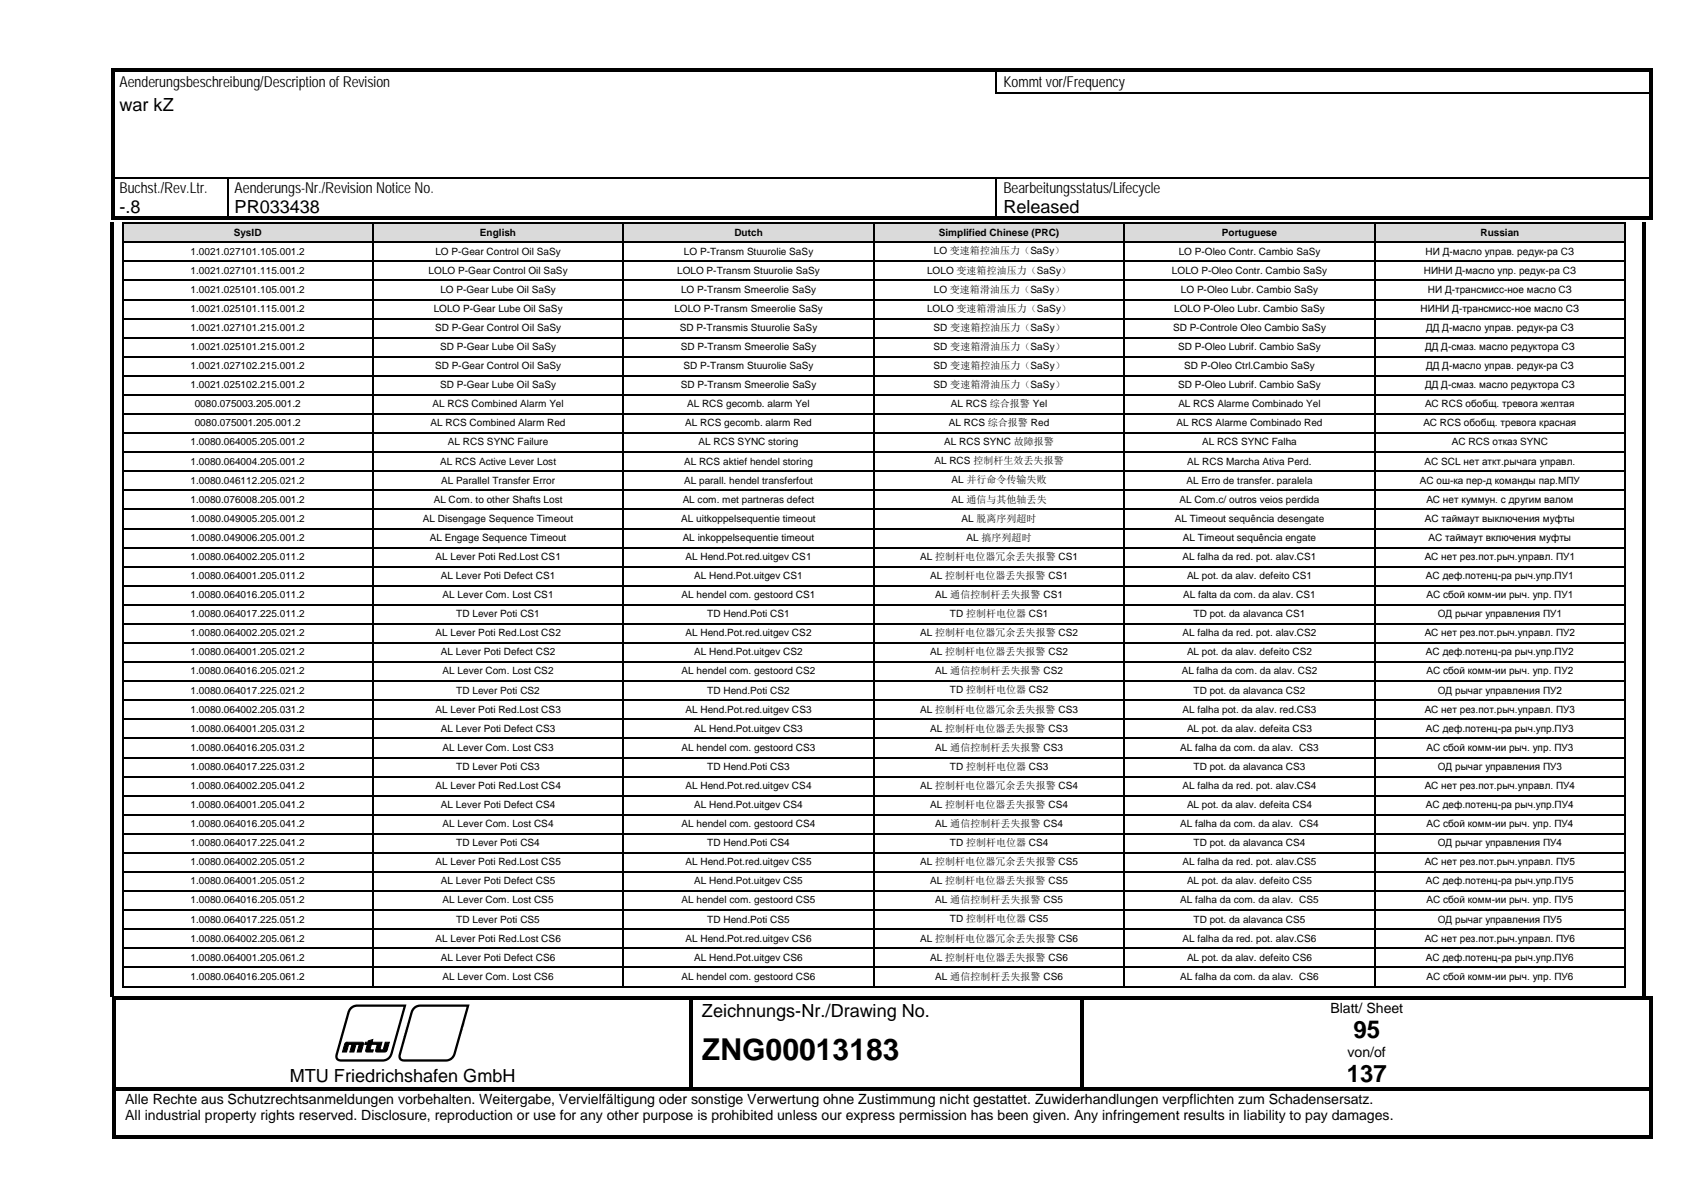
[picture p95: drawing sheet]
<svg xmlns="http://www.w3.org/2000/svg" width="297mm" height="210mm" viewBox="0 0 297 210" stroke-linecap="round" stroke-linejoin="round" font-family="sans-serif">
<defs><g id="words">
<text font-size="5.3" x="123.3" y="186.2">ZNG00013183</text>
<g font-size="4.2">
<text x="237.7" y="182.4">95</text>
<text x="236.5" y="190.1">137</text>
</g>
<g font-size="3.2">
<text x="21" y="19.5">war kZ</text>
<text x="21" y="37.4">-.8</text>
<text x="41.2" y="37.4">PR033438</text>
<text x="176.2" y="37.4">Released</text>
<text x="123.3" y="178.5">Zeichnungs-Nr./Drawing No.</text>
<text x="50.9" y="190">MTU Friedrichshafen GmbH</text>
</g>
<g font-size="2.6">
<text x="21" y="15.3">Aenderungsbeschreibung/Descriptionof Revision</text>
<text x="176.2" y="15.3">Kommt vor/Frequency</text>
<text x="21" y="33.9">Buchst./Rev.Ltr.</text>
<text x="41.2" y="33.9">Aenderungs-Nr./RevisionNotice No.</text>
<text x="176.2" y="33.9">Bearbeitungsstatus/Lifecycle</text>
</g>
<g font-size="2.5">
<text x="233.7" y="177.8">Blatt/ Sheet</text>
<text x="236.7" y="185.5">von/of</text>
<text x="22" y="193.8">Alle Rechte aus Schutzrechtsanmeldungen vorbehalten. Weitergabe, Vervielfältigung oder sonstige Verwertung ohne Zustimmung nicht gestattet. Zuwiderhandlungen verpflichten zum Schadensersatz.</text>
<text x="22" y="196.6">All industrial property rights reserved. Disclosure, reproduction or use for any other purpose is prohibited unless our express permission has been given. Any infringement results in liability to pay damages.</text>
</g>
<g font-size="1.8">
<text x="41.1" y="41.4">SysID</text>
<text x="84.3" y="41.4">English</text>
<text x="129" y="41.4">Dutch</text>
<text x="164.9" y="41.4">Simplified Chinese (PRC)</text>
<text x="214.6" y="41.4">Portuguese</text>
<text x="260" y="41.4">Russian</text>
<text x="33.5" y="44.7">1.0021.027101.105.001.2</text>
<text x="76.5" y="44.7">LO P-Gear Control Oil SaSy</text>
<text x="120.1" y="44.7">LO P-Transm Stuurolie SaSy</text>
<text x="164" y="44.7">LO 变速箱控油压力（SaSy）</text>
<text x="207" y="44.7">LO P-Oleo Contr. Cambio SaSy</text>
<text x="250.4" y="44.7">НИ Д-масло управ. редук-ра СЗ</text>
<text x="33.5" y="48">1.0021.027101.115.001.2</text>
<text x="33.5" y="51.4">1.0021.025101.105.001.2</text>
<text x="75.3" y="48">LOLO P-Gear Control Oil SaSy</text>
<text x="77.3" y="51.4">LO P-Gear Lube Oil SaSy</text>
<text x="118.9" y="48">LOLO P-Transm Stuurolie SaSy</text>
<text x="119.6" y="51.4">LO P-Transm Smeerolie SaSy</text>
<text x="162.8" y="48">LOLO 变速箱控油压力（SaSy）</text>
<text x="164" y="51.4">LO 变速箱滑油压力（SaSy）</text>
<text x="205.8" y="48">LOLO P-Oleo Contr. Cambio SaSy</text>
<text x="207.4" y="51.4">LO P-Oleo Lubr. Cambio SaSy</text>
<text x="250.1" y="48">НИНИ Д-масло упр. редук-ра СЗ</text>
<text x="250.8" y="51.4">НИ Д-трансмисс-ное масло СЗ</text>
<text x="33.5" y="54.8">1.0021.025101.115.001.2</text>
<text x="33.5" y="58.1">1.0021.027101.215.001.2</text>
<text x="76.2" y="54.8">LOLO P-Gear Lube Oil SaSy</text>
<text x="76.4" y="58.1">SD P-Gear Control Oil SaSy</text>
<text x="118.4" y="54.8">LOLO P-Transm Smeerolie SaSy</text>
<text x="119.4" y="58.1">SD P-Transmis Stuurolie SaSy</text>
<text x="162.8" y="54.7">LOLO 变速箱滑油压力（SaSy）</text>
<text x="164" y="58.1">SD 变速箱控油压力（SaSy）</text>
<text x="206" y="58.1">SD P-Controle Oleo Cambio SaSy</text>
<text x="206.2" y="54.8">LOLO P-Oleo Lubr. Cambio SaSy</text>
<text x="249.5" y="54.8">НИНИ Д-трансмисс-ное масло СЗ</text>
<text x="250.5" y="58.1">ДД Д-масло управ. редук-ра СЗ</text>
<text x="33.5" y="61.5">1.0021.025101.215.001.2</text>
<text x="33.5" y="64.8">1.0021.027102.215.001.2</text>
<text x="76.4" y="64.8">SD P-Gear Control Oil SaSy</text>
<text x="77.3" y="61.5">SD P-Gear Lube Oil SaSy</text>
<text x="119.6" y="61.5">SD P-Transm Smeerolie SaSy</text>
<text x="120.1" y="64.8">SD P-Transm Stuurolie SaSy</text>
<text x="164" y="61.4">SD 变速箱滑油压力（SaSy）</text>
<text x="164" y="64.8">SD 变速箱控油压力（SaSy）</text>
<text x="206.9" y="61.5">SD P-Oleo Lubrif. Cambio SaSy</text>
<text x="208" y="64.8">SD P-Oleo Ctrl.Cambio SaSy</text>
<text x="250.3" y="61.5">ДД Д-смаз. масло редуктора СЗ</text>
<text x="250.5" y="64.8">ДД Д-масло управ. редук-ра СЗ</text>
<text x="33.5" y="68.2">1.0021.025102.215.001.2</text>
<text x="34.2" y="71.5">0080.075003.205.001.2</text>
<text x="76" y="71.5">AL RCS Combined Alarm Yel</text>
<text x="77.3" y="68.2">SD P-Gear Lube Oil SaSy</text>
<text x="119.6" y="68.2">SD P-Transm Smeerolie SaSy</text>
<text x="120.7" y="71.5">AL RCS gecomb. alarm Yel</text>
<text x="164" y="68.1">SD 变速箱滑油压力（SaSy）</text>
<text x="167" y="71.5">AL RCS 综合报警 Yel</text>
<text x="206.9" y="68.2">SD P-Oleo Lubrif. Cambio SaSy</text>
<text x="207" y="71.5">AL RCS Alarme Combinado Yel</text>
<text x="250.3" y="71.5">АС RCS обобщ. тревога желтая</text>
<text x="250.3" y="68.2">ДД Д-смаз. масло редуктора СЗ</text>
<text x="34.2" y="74.9">0080.075001.205.001.2</text>
<text x="75.6" y="74.9">AL RCS Combined Alarm Red</text>
<text x="120.4" y="74.9">AL RCS gecomb. alarm Red</text>
<text x="166.7" y="74.8">AL RCS 综合报警 Red</text>
<text x="206.6" y="74.9">AL RCS Alarme Combinado Red</text>
<text x="250" y="74.9">АС RCS обобщ. тревога красная</text>
<text x="33.5" y="78.2">1.0080.064005.205.001.2</text>
<text x="33.5" y="81.6">1.0080.064004.205.001.2</text>
<text x="77.3" y="81.6">AL RCS Active Lever Lost</text>
<text x="78.7" y="78.2">AL RCS SYNC Failure</text>
<text x="120.2" y="81.6">AL RCS aktief hendel storing</text>
<text x="122.7" y="78.2">AL RCS SYNC storing</text>
<text x="164.1" y="81.6">AL RCS 控制杆生效丢失报警</text>
<text x="165.8" y="78.2">AL RCS SYNC 故障报警</text>
<text x="208.5" y="81.6">AL RCS Marcha Ativa Perd.</text>
<text x="211.1" y="78.2">AL RCS SYNC Falha</text>
<text x="250.2" y="81.6">АС SCL нет аткт.рычага управл.</text>
<text x="255" y="78.2">AС RCS отказ SYNC</text>
<text x="33.5" y="84.9">1.0080.046112.205.021.2</text>
<text x="33.5" y="88.3">1.0080.076008.205.001.2</text>
<text x="76.2" y="88.3">AL Com. to other Shafts Lost</text>
<text x="77.5" y="84.9">AL Parallel Transfer Error</text>
<text x="119.9" y="88.3">AL com. met partneras defect</text>
<text x="120.2" y="84.9">AL parall. hendel transferfout</text>
<text x="167.1" y="88.2">AL 通信与其他轴丢失</text>
<text x="167.1" y="84.9">AL 并行命令传输失败</text>
<text x="207.2" y="88.3">AL Com.c/ outros veios perdida</text>
<text x="208.4" y="84.9">AL Erro de transfer. paralela</text>
<text x="249.4" y="84.9">АС ош-ка пер-д команды пар.МПУ</text>
<text x="250.5" y="88.3">АС нет куммун. с другим валом</text>
<text x="33.5" y="91.6">1.0080.049005.205.001.2</text>
<text x="33.5" y="95">1.0080.049006.205.001.2</text>
<text x="74.3" y="91.6">AL Disengage Sequence Timeout</text>
<text x="75.5" y="95">AL Engage Sequence Timeout</text>
<text x="119.7" y="91.6">AL uitkoppelsequentie timeout</text>
<text x="119.9" y="95">AL inkoppelsequentie timeout</text>
<text x="168.9" y="91.6">AL 脱离序列超时</text>
<text x="169.8" y="95">AL 搞序列超时</text>
<text x="206.3" y="91.6">AL Timeout sequência desengate</text>
<text x="207.8" y="95">AL Timeout sequência engate</text>
<text x="250.3" y="91.6">АС таймаут выключения муфты</text>
<text x="250.9" y="95">АС таймаут включения муфты</text>
<text x="33.5" y="98.3">1.0080.064002.205.011.2</text>
<text x="33.5" y="101.7">1.0080.064001.205.011.2</text>
<text x="76.5" y="98.3">AL Lever Poti Red.Lost CS1</text>
<text x="77.4" y="101.7">AL Lever Poti Defect CS1</text>
<text x="120.4" y="98.3">AL Hend.Pot.red.uitgev CS1</text>
<text x="121.9" y="101.7">AL Hend.Pot.uitgev CS1</text>
<text x="161.6" y="98.3">AL 控制杆电位器冗余丢失报警 CS1</text>
<text x="163.4" y="101.7">AL 控制杆电位器丢失报警 CS1</text>
<text x="207.7" y="98.3">AL falha da red. pot. alav.CS1</text>
<text x="208.5" y="101.7">AL pot. da alav. defeito CS1</text>
<text x="250.2" y="98.3">АС нет рез.пот.рыч.управл. ПУ1</text>
<text x="250.5" y="101.7">АС деф.потенц-ра рыч.упр.ПУ1</text>
<text x="33.5" y="105">1.0080.064016.205.011.2</text>
<text x="77.7" y="105">AL Lever Com. Lost CS1</text>
<text x="119.7" y="105">AL hendel com. gestoord CS1</text>
<text x="164.3" y="105">AL 通信控制杆丢失报警 CS1</text>
<text x="207.8" y="105">AL falta da com. da alav. CS1</text>
<text x="250.5" y="105">АС сбой комм-ии рыч. упр. ПУ1</text>
<text x="33.5" y="108.4">1.0080.064017.225.011.2</text>
<text x="33.5" y="111.7">1.0080.064002.205.021.2</text>
<text x="76.5" y="111.7">AL Lever Poti Red.Lost CS2</text>
<text x="80.1" y="108.4">TD Lever Poti CS1</text>
<text x="120.4" y="111.7">AL Hend.Pot.red.uitgev CS2</text>
<text x="124.2" y="108.4">TD Hend.Poti CS1</text>
<text x="161.6" y="111.7">AL 控制杆电位器冗余丢失报警 CS2</text>
<text x="166.8" y="108.4">TD 控制杆电位器 CS1</text>
<text x="207.7" y="111.7">AL falha da red. pot. alav.CS2</text>
<text x="209.6" y="108.4">TD pot. da alavanca CS1</text>
<text x="250.2" y="111.7">АС нет рез.пот.рыч.управл. ПУ2</text>
<text x="252.5" y="108.4">ОД рычаг управления ПУ1</text>
<text x="33.5" y="115.1">1.0080.064001.205.021.2</text>
<text x="33.5" y="118.4">1.0080.064016.205.021.2</text>
<text x="77.4" y="115.1">AL Lever Poti Defect CS2</text>
<text x="77.7" y="118.4">AL Lever Com. Lost CS2</text>
<text x="119.7" y="118.4">AL hendel com. gestoord CS2</text>
<text x="121.9" y="115.1">AL Hend.Pot.uitgev CS2</text>
<text x="163.4" y="115.1">AL 控制杆电位器丢失报警 CS2</text>
<text x="164.3" y="118.4">AL 通信控制杆丢失报警 CS2</text>
<text x="207.6" y="118.4">AL falha da com. da alav. CS2</text>
<text x="208.5" y="115.1">AL pot. da alav. defeito CS2</text>
<text x="250.5" y="115.1">АС деф.потенц-ра рыч.упр.ПУ2</text>
<text x="250.5" y="118.4">АС сбой комм-ии рыч. упр. ПУ2</text>
<text x="33.5" y="121.8">1.0080.064017.225.021.2</text>
<text x="33.5" y="125.1">1.0080.064002.205.031.2</text>
<text x="76.5" y="125.1">AL Lever Poti Red.Lost CS3</text>
<text x="80.1" y="121.8">TD Lever Poti CS2</text>
<text x="120.4" y="125.1">AL Hend.Pot.red.uitgev CS3</text>
<text x="124.2" y="121.8">TD Hend.Poti CS2</text>
<text x="161.6" y="125.1">AL 控制杆电位器冗余丢失报警 CS3</text>
<text x="166.8" y="121.8">TD 控制杆电位器 CS2</text>
<text x="207.7" y="125.1">AL falha pot. da alav. red.CS3</text>
<text x="209.6" y="121.8">TD pot. da alavanca CS2</text>
<text x="250.2" y="125.1">АС нет рез.пот.рыч.управл. ПУ3</text>
<text x="252.5" y="121.8">ОД рычаг управления ПУ2</text>
<text x="33.5" y="128.5">1.0080.064001.205.031.2</text>
<text x="33.5" y="131.8">1.0080.064016.205.031.2</text>
<text x="77.4" y="128.5">AL Lever Poti Defect CS3</text>
<text x="77.7" y="131.8">AL Lever Com. Lost CS3</text>
<text x="119.7" y="131.8">AL hendel com. gestoord CS3</text>
<text x="121.9" y="128.5">AL Hend.Pot.uitgev CS3</text>
<text x="163.4" y="128.5">AL 控制杆电位器丢失报警 CS3</text>
<text x="164.3" y="131.8">AL 通信控制杆丢失报警 CS3</text>
<text x="207.3" y="131.8">AL falha da com. da alav. CS3</text>
<text x="208.5" y="128.5">AL pot. da alav. defeita CS3</text>
<text x="250.5" y="128.5">АС деф.потенц-ра рыч.упр.ПУ3</text>
<text x="250.6" y="131.8">АС сбой комм-ии рыч. упр. ПУ3</text>
<text x="33.5" y="135.2">1.0080.064017.225.031.2</text>
<text x="80.1" y="135.2">TD Lever Poti CS3</text>
<text x="124.2" y="135.2">TD Hend.Poti CS3</text>
<text x="166.8" y="135.2">TD 控制杆电位器 CS3</text>
<text x="209.6" y="135.2">TD pot. da alavanca CS3</text>
<text x="252.5" y="135.2">ОД рычаг управления ПУ3</text>
<text x="33.5" y="138.5">1.0080.064002.205.041.2</text>
<text x="33.5" y="141.9">1.0080.064001.205.041.2</text>
<text x="76.5" y="138.5">AL Lever Poti Red.Lost CS4</text>
<text x="77.4" y="141.9">AL Lever Poti Defect CS4</text>
<text x="120.4" y="138.5">AL Hend.Pot.red.uitgev CS4</text>
<text x="121.9" y="141.9">AL Hend.Pot.uitgev CS4</text>
<text x="161.6" y="138.5">AL 控制杆电位器冗余丢失报警 CS4</text>
<text x="163.4" y="141.9">AL 控制杆电位器丢失报警 CS4</text>
<text x="207.7" y="138.5">AL falha da red. pot. alav.CS4</text>
<text x="208.5" y="141.9">AL pot. da alav. defeita CS4</text>
<text x="250.2" y="138.5">АС нет рез.пот.рыч.управл. ПУ4</text>
<text x="250.5" y="141.9">АС деф.потенц-ра рыч.упр.ПУ4</text>
<text x="33.5" y="145.2">1.0080.064016.205.041.2</text>
<text x="33.5" y="148.6">1.0080.064017.225.041.2</text>
<text x="77.7" y="145.2">AL Lever Com. Lost CS4</text>
<text x="80.1" y="148.6">TD Lever Poti CS4</text>
<text x="119.7" y="145.2">AL hendel com. gestoord CS4</text>
<text x="124.2" y="148.6">TD Hend.Poti CS4</text>
<text x="164.3" y="145.2">AL 通信控制杆丢失报警 CS4</text>
<text x="166.8" y="148.6">TD 控制杆电位器 CS4</text>
<text x="207.3" y="145.2">AL falha da com. da alav. CS4</text>
<text x="209.6" y="148.6">TD pot. da alavanca CS4</text>
<text x="250.6" y="145.2">АС сбой комм-ии рыч. упр. ПУ4</text>
<text x="252.5" y="148.6">ОД рычаг управления ПУ4</text>
<text x="33.5" y="152">1.0080.064002.205.051.2</text>
<text x="33.5" y="155.3">1.0080.064001.205.051.2</text>
<text x="76.5" y="152">AL Lever Poti Red.Lost CS5</text>
<text x="77.4" y="155.3">AL Lever Poti Defect CS5</text>
<text x="120.4" y="152">AL Hend.Pot.red.uitgev CS5</text>
<text x="121.9" y="155.3">AL Hend.Pot.uitgev CS5</text>
<text x="161.6" y="151.9">AL 控制杆电位器冗余丢失报警 CS5</text>
<text x="163.4" y="155.3">AL 控制杆电位器丢失报警 CS5</text>
<text x="207.7" y="152">AL falha da red. pot. alav.CS5</text>
<text x="208.5" y="155.3">AL pot. da alav. defeito CS5</text>
<text x="250.2" y="152">АС нет рез.пот.рыч.управл. ПУ5</text>
<text x="250.5" y="155.3">АС деф.потенц-ра рыч.упр.ПУ5</text>
<text x="33.5" y="158.6">1.0080.064016.205.051.2</text>
<text x="77.7" y="158.6">AL Lever Com. Lost CS5</text>
<text x="119.7" y="158.6">AL hendel com. gestoord CS5</text>
<text x="164.3" y="158.6">AL 通信控制杆丢失报警 CS5</text>
<text x="166.8" y="162">TD 控制杆电位器 CS5</text>
<text x="207.3" y="158.6">AL falha da com. da alav. CS5</text>
<text x="250.6" y="158.6">АС сбой комм-ии рыч. упр. ПУ5</text>
<text x="33.5" y="162">1.0080.064017.225.051.2</text>
<text x="33.5" y="165.4">1.0080.064002.205.061.2</text>
<text x="76.5" y="165.4">AL Lever Poti Red.Lost CS6</text>
<text x="80.1" y="162">TD Lever Poti CS5</text>
<text x="120.4" y="165.4">AL Hend.Pot.red.uitgev CS6</text>
<text x="124.2" y="162">TD Hend.Poti CS5</text>
<text x="161.6" y="165.3">AL 控制杆电位器冗余丢失报警 CS6</text>
<text x="207.7" y="165.4">AL falha da red. pot. alav.CS6</text>
<text x="209.6" y="162">TD pot. da alavanca CS5</text>
<text x="250.2" y="165.4">АС нет рез.пот.рыч.управл. ПУ6</text>
<text x="252.5" y="162">ОД рычаг управления ПУ5</text>
<text x="33.5" y="168.7">1.0080.064001.205.061.2</text>
<text x="33.5" y="172.1">1.0080.064016.205.061.2</text>
<text x="77.4" y="168.7">AL Lever Poti Defect CS6</text>
<text x="77.7" y="172.1">AL Lever Com. Lost CS6</text>
<text x="119.7" y="172.1">AL hendel com. gestoord CS6</text>
<text x="121.9" y="168.7">AL Hend.Pot.uitgev CS6</text>
<text x="163.4" y="168.7">AL 控制杆电位器丢失报警 CS6</text>
<text x="164.3" y="172">AL 通信控制杆丢失报警 CS6</text>
<text x="207.3" y="172.1">AL falha da com. da alav. CS6</text>
<text x="208.5" y="168.7">AL pot. da alav. defeito CS6</text>
<text x="250.5" y="168.7">АС деф.потенц-ра рыч.упр.ПУ6</text>
<text x="250.6" y="172.1">АС сбой комм-ии рыч. упр. ПУ6</text>
</g>
</g></defs>
<g fill="#000">
<path d="M19.5 12h.6v.5h-.6z" fill-rule="evenodd"/>
<path d="M19.5 12h.6v.5h-.6z" fill-rule="evenodd"/>
<path d="M19.5 12.5h.6v3.7h-.6z" fill-rule="evenodd"/>
<path d="M19.5 16.2h.6v.3h-.6z" fill-rule="evenodd"/>
<path d="M20.1 12h154.8v.5h-154.8z" fill-rule="evenodd"/>
<path d="M174.9 12h.5v.5h-.5z" fill-rule="evenodd"/>
<path d="M175.4 12h24.6v.5h-24.6z" fill-rule="evenodd"/>
<path d="M200 12h.6v.5h-.6z" fill-rule="evenodd"/>
<path d="M200.6 12h89.2v.5h-89.2z" fill-rule="evenodd"/>
<path d="M289.8 12h.5v.5h-.5z" fill-rule="evenodd"/>
<path d="M289.8 12h.5v.5h-.5z" fill-rule="evenodd"/>
<path d="M289.8 12.5h.5v3.7h-.5z" fill-rule="evenodd"/>
<path d="M289.8 16.2h.5v.3h-.5z" fill-rule="evenodd"/>
<path d="M19.5 16.5h.6v3.7h-.6z" fill-rule="evenodd"/>
<path d="M19.5 20.2h.6v3.6h-.6z" fill-rule="evenodd"/>
<path d="M19.5 23.8h.6v3.7h-.6z" fill-rule="evenodd"/>
<path d="M19.5 27.5h.6v3.6h-.6z" fill-rule="evenodd"/>
<path d="M19.5 31.4h.6v3h-.6z" fill-rule="evenodd"/>
<path d="M19.5 34.4h.6v3.7h-.6z" fill-rule="evenodd"/>
<path d="M19.5 38.1h.6v.5h-.6z" fill-rule="evenodd"/>
<path d="M19.5 38.1h.6v.5h-.6z" fill-rule="evenodd"/>
<path d="M20.1 38.1h19.8v.5h-19.8z" fill-rule="evenodd"/>
<path d="M39.9 38.1h.5v.5h-.5z" fill-rule="evenodd"/>
<path d="M40.4 38.1h134.5v.5h-134.5z" fill-rule="evenodd"/>
<path d="M174.9 38.1h.5v.5h-.5z" fill-rule="evenodd"/>
<path d="M175.4 38.1h114.4v.5h-114.4z" fill-rule="evenodd"/>
<path d="M289.8 16.5h.5v3.7h-.5z" fill-rule="evenodd"/>
<path d="M289.8 20.2h.5v3.6h-.5z" fill-rule="evenodd"/>
<path d="M289.8 23.8h.5v3.7h-.5z" fill-rule="evenodd"/>
<path d="M289.8 27.5h.5v3.6h-.5z" fill-rule="evenodd"/>
<path d="M289.8 31.4h.5v3h-.5z" fill-rule="evenodd"/>
<path d="M289.8 34.4h.5v3.7h-.5z" fill-rule="evenodd"/>
<path d="M289.8 38.1h.5v.5h-.5z" fill-rule="evenodd"/>
<path d="M289.8 38.1h.5v.5h-.5z" fill-rule="evenodd"/>
<path d="M19.8 175h.5v.5h-.5z" fill-rule="evenodd"/>
<path d="M19.8 175h.5v.5h-.5z" fill-rule="evenodd"/>
<path d="M20.3 175h100.8v.5h-100.8z" fill-rule="evenodd"/>
<path d="M121.1 175h.5v.5h-.5z" fill-rule="evenodd"/>
<path d="M121.6 175h68.2v.5h-68.2z" fill-rule="evenodd"/>
<path d="M189.8 175h.6v.5h-.6z" fill-rule="evenodd"/>
<path d="M190.4 175h99.4v.5h-99.4z" fill-rule="evenodd"/>
<path d="M289.8 175h.5v.5h-.5z" fill-rule="evenodd"/>
<path d="M289.8 175h.5v.5h-.5z" fill-rule="evenodd"/>
<path d="M19.8 175.5h.5v15.4h-.5z" fill-rule="evenodd"/>
<path d="M19.8 190.9h.5v.6h-.5z" fill-rule="evenodd"/>
<path d="M19.8 191.5h.5v8h-.5z" fill-rule="evenodd"/>
<path d="M20.3 190.9h100.8v.6h-100.8z" fill-rule="evenodd"/>
<path d="M121.1 175.5h.5v15.4h-.5z" fill-rule="evenodd"/>
<path d="M121.1 190.9h.5v.6h-.5z" fill-rule="evenodd"/>
<path d="M121.6 190.9h68.2v.6h-68.2z" fill-rule="evenodd"/>
<path d="M189.8 175.5h.6v15.4h-.6z" fill-rule="evenodd"/>
<path d="M189.8 190.9h.6v.6h-.6z" fill-rule="evenodd"/>
<path d="M190.4 190.9h99.4v.6h-99.4z" fill-rule="evenodd"/>
<path d="M289.8 175.5h.5v15.4h-.5z" fill-rule="evenodd"/>
<path d="M289.8 190.9h.5v.6h-.5z" fill-rule="evenodd"/>
<path d="M289.8 191.5h.5v8h-.5z" fill-rule="evenodd"/>
<path d="M19.8 199.5h.5v.5h-.5z" fill-rule="evenodd"/>
<path d="M19.8 199.5h.5v.5h-.5z" fill-rule="evenodd"/>
<path d="M20.3 199.5h269.5v.5h-269.5z" fill-rule="evenodd"/>
<path d="M289.8 199.5h.5v.5h-.5z" fill-rule="evenodd"/>
<path d="M289.8 199.5h.5v.5h-.5z" fill-rule="evenodd"/>
</g>
<path d="M175 12.5v3.7M20.1 31.3h19.8M40 31.4v6.7M40.1 31.3h134.8M175 31.4v6.7M175.2 31.3h114.6" fill="none" stroke="#000" stroke-width=".25"/>
<path d="M174.9 16.3h25.1M200.4 16.3h89.4" fill="none" stroke="#000" stroke-width=".34"/>
<g fill="#000">
<path d="M200 16.2h.4v.3h-.4zM19.5 31.1h.6v.3h-.6zM39.9 31.4h.2zM39.9 31.1h.2v.3h-.2zM174.9 31.4h.3zM174.9 31.1h.3v.3h-.3zM289.8 31.1h.5v.3h-.5zM60.6 183.2l.3-.2h2.2a.47 .47 0 0 1 .6 .1 .47 .47 0 0 1 .1 .6l-.4 1h-.7l.4-1.3h-.6l-.3 1.3h-.8l.4-1.3h-.6l-.3 1.3h-.8zM64.2 183h.4l.1-.2 .8-.3-.2 .5h1.8l-.4 1.4h.6l.4-1.4h.7l-.1 .4a1.4 1.4 0 0 1-.7 1.3h-1a.44 .44 0 0 1-.6-.3l.3-1h-1.1l-.2 1h.6l-.1 .3h-.5a.51 .51 0 0 1-.8-.3l.3-1h-.4z"/>
<path d="M61.5 176.9l.6-.4 .6-.1h8.7l-2.4 8.6a2.24 2.24 0 0 1-2.7 1.4h-6.4a1.06 1.06 0 0 1-1-.6 1.06 1.06 0 0 1 .2-1.1l1.9-6.9zM61.8 177.2l-.4 .7-2 7.2a.69 .69 0 0 0 .1 .8 .69 .69 0 0 0 .8 .1h6.9a1.38 1.38 0 0 0 1.4-1.1l2.3-8.1h-8.2z"/>
<path d="M72.6 176.9l.6-.4 .6-.1h8.7l-2.5 8.6a2.21 2.21 0 0 1-2.6 1.4h-6.4a1.06 1.06 0 0 1-1-.6 1.06 1.06 0 0 1 .1-1.1l2-7.1zM72.9 177.2l-.4 .7-2 7.2a.69 .69 0 0 0 .1 .8 .69 .69 0 0 0 .8 .1h6.9a1.38 1.38 0 0 0 1.4-1.1l2.2-8.1h-8.1z"/>
</g>
<path d="M60.6 183.2l.3-.2h2.2a.47 .47 0 0 1 .6 .1 .47 .47 0 0 1 .1 .6l-.4 1h-.7l.4-1.3h-.6l-.3 1.3h-.8l.4-1.3h-.6l-.3 1.3h-.8zM64.2 183h.4l.1-.2 .8-.3-.2 .5h1.8l-.4 1.4h.6l.4-1.4h.7l-.1 .4a1.4 1.4 0 0 1-.7 1.3h-1a.44 .44 0 0 1-.6-.3l.3-1h-1.1l-.2 1h.6l-.1 .3h-.5a.51 .51 0 0 1-.8-.3l.3-1h-.4z" fill="none" stroke="#000" stroke-width=".18"/>
<g fill="#dadada">
<path d="M21.7 39.4h43.6v3h-43.6z" fill-rule="evenodd"/>
<path d="M22.1 39.7h42.9v2.3h-42.9z" fill-rule="evenodd"/>
<path d="M65.7 39.4h43.6v3h-43.6z" fill-rule="evenodd"/>
<path d="M66 39.7h43v2.3h-43z" fill-rule="evenodd"/>
<path d="M109.7 39.4h43.6v3h-43.6z" fill-rule="evenodd"/>
<path d="M110 39.7h43v2.3h-43z" fill-rule="evenodd"/>
<path d="M153.7 39.4h43.6v3h-43.6z" fill-rule="evenodd"/>
<path d="M154 39.7h43v2.3h-43z" fill-rule="evenodd"/>
<path d="M197.7 39.4h43.6v3h-43.6z" fill-rule="evenodd"/>
<path d="M198 39.7h42.9v2.3h-42.9z" fill-rule="evenodd"/>
<path d="M241.7 39.4h43.6v3h-43.6z" fill-rule="evenodd"/>
</g>
<path d="M242 39.7h42.9v2.3h-42.9z" fill="#dadada"/>
<g fill="#000">
<path d="M21.4 39h.3v.4h-.3zM21.4 39h.3v.3h-.3zM65.3 39.3l.4 .1zM65.3 39h.4v.3h-.4zM109.3 39.3l.4 .1zM109.3 39h.4v.3h-.4zM153.3 39.3l.4 .1zM153.3 39h.4v.3h-.4zM197.3 39.3l.4 .1zM197.3 39h.4v.3h-.4zM241.3 39.3l.3 .1zM241.3 39h.3v.3h-.3z"/>
<path d="M285.3 39h.3v.4h-.3zM285.3 39h.3v.3h-.3zM21.4 42.4h.3v.3h-.3zM21.4 45.7h.3v.4h-.3zM21.4 49.1h.3v.3h-.3zM21.4 52.4h.3v.4h-.3zM21.4 55.8h.3v.3h-.3zM21.4 59.1h.3v.4h-.3zM65.3 42.4h.4v.3h-.4zM65.3 45.7h.4v.4h-.4zM65.3 49.1h.4v.3h-.4zM65.3 52.4h.4v.4h-.4z"/>
<path d="M65.3 55.8h.4v.3h-.4zM65.3 59.1h.4v.4h-.4zM109.3 42.4h.4v.3h-.4zM109.3 45.7h.4v.4h-.4zM109.3 49.1h.4v.3h-.4zM109.3 52.4h.4v.4h-.4zM109.3 55.8h.4v.3h-.4zM109.3 59.1h.4v.4h-.4zM153.3 42.4h.4v.3h-.4zM153.3 45.7h.4v.4h-.4zM153.3 49.1h.4v.3h-.4zM153.3 52.4h.4v.4h-.4z"/>
<path d="M153.3 55.8h.4v.3h-.4zM153.3 59.1h.4v.4h-.4zM197.3 42.4h.4v.3h-.4zM197.3 45.7h.4v.4h-.4zM197.3 49.1h.4v.3h-.4zM197.3 52.4h.4v.4h-.4zM197.3 55.8h.4v.3h-.4zM197.3 59.1h.4v.4h-.4zM241.3 42.4h.3v.3h-.3zM241.3 45.7h.3v.4h-.3zM241.3 49.1h.3v.3h-.3zM241.3 52.4h.3v.4h-.3z"/>
<path d="M241.3 55.8h.3v.3h-.3zM241.3 59.1h.3v.4h-.3zM285.3 42.4h.3v.3h-.3zM285.3 45.7h.3v.4h-.3zM285.3 49.1h.3v.3h-.3zM285.3 52.4h.3v.4h-.3zM285.3 55.8h.3v.3h-.3zM285.3 59.1h.3v.4h-.3zM21.4 62.5h.3v.3h-.3zM21.4 65.8h.3v.4h-.3zM21.4 69.2h.3v.3h-.3zM21.4 72.5h.3v.4h-.3z"/>
<path d="M21.4 75.9h.3v.3h-.3zM21.4 79.2h.3v.4h-.3zM65.3 62.5h.4v.3h-.4zM65.3 65.8h.4v.4h-.4zM65.3 69.2h.4v.3h-.4zM65.3 72.5h.4v.4h-.4zM65.3 75.9h.4v.3h-.4zM65.3 79.2h.4v.4h-.4zM109.3 62.5h.4v.3h-.4zM109.3 65.8h.4v.4h-.4zM109.3 69.2h.4v.3h-.4zM109.3 72.5h.4v.4h-.4z"/>
<path d="M109.3 75.9h.4v.3h-.4zM109.3 79.2h.4v.4h-.4zM153.3 62.5h.4v.3h-.4zM153.3 65.8h.4v.4h-.4zM153.3 69.2h.4v.3h-.4zM153.3 72.5h.4v.4h-.4zM153.3 75.9h.4v.3h-.4zM153.3 79.2h.4v.4h-.4zM197.3 62.5h.4v.3h-.4zM197.3 65.8h.4v.4h-.4zM197.3 69.2h.4v.3h-.4zM197.3 72.5h.4v.4h-.4z"/>
<path d="M197.3 75.9h.4v.3h-.4zM197.3 79.2h.4v.4h-.4zM241.3 62.5h.3v.3h-.3zM241.3 65.8h.3v.4h-.3zM241.3 69.2h.3v.3h-.3zM241.3 72.5h.3v.4h-.3zM241.3 75.9h.3v.3h-.3zM241.3 79.2h.3v.4h-.3zM285.3 62.5h.3v.3h-.3zM285.3 65.8h.3v.4h-.3zM285.3 69.2h.3v.3h-.3zM285.3 72.5h.3v.4h-.3z"/>
<path d="M285.3 75.9h.3v.3h-.3zM285.3 79.2h.3v.4h-.3zM21.4 82.6h.3v.4h-.3zM21.4 85.9h.3v.4h-.3zM21.4 89.3h.3v.3h-.3zM21.4 92.6h.3v.4h-.3zM21.4 96h.3v.4h-.3zM21.4 99.3h.3v.4h-.3zM65.3 82.6h.4v.4h-.4zM65.3 85.9h.4v.4h-.4zM65.3 89.3h.4v.3h-.4zM65.3 92.6h.4v.4h-.4z"/>
<path d="M65.3 96h.4v.4h-.4zM65.3 99.3h.4v.4h-.4zM109.3 82.6h.4v.4h-.4zM109.3 85.9h.4v.4h-.4zM109.3 89.3h.4v.3h-.4zM109.3 92.6h.4v.4h-.4zM109.3 96h.4v.4h-.4zM109.3 99.3h.4v.4h-.4zM153.3 82.6h.4v.4h-.4zM153.3 85.9h.4v.4h-.4zM153.3 89.3h.4v.3h-.4zM153.3 92.6h.4v.4h-.4z"/>
<path d="M153.3 96h.4v.4h-.4zM153.3 99.3h.4v.4h-.4zM197.3 82.6h.4v.4h-.4zM197.3 85.9h.4v.4h-.4zM197.3 89.3h.4v.3h-.4zM197.3 92.6h.4v.4h-.4zM197.3 96h.4v.4h-.4zM197.3 99.3h.4v.4h-.4zM241.3 82.6h.3v.4h-.3zM241.3 85.9h.3v.4h-.3zM241.3 89.3h.3v.3h-.3zM241.3 92.6h.3v.4h-.3z"/>
<path d="M241.3 96h.3v.4h-.3zM241.3 99.3h.3v.4h-.3zM285.3 82.6h.3v.4h-.3zM285.3 85.9h.3v.4h-.3zM285.3 89.3h.3v.3h-.3zM285.3 92.6h.3v.4h-.3zM285.3 96h.3v.4h-.3zM285.3 99.3h.3v.4h-.3zM21.4 102.7h.3v.4h-.3zM21.4 106h.3v.4h-.3zM21.4 109.4h.3v.3h-.3zM21.4 112.8h.3v.3h-.3z"/>
<path d="M21.4 116.1h.3v.4h-.3zM21.4 119.4h.3v.4h-.3zM65.3 102.7h.4v.4h-.4zM65.3 106h.4v.4h-.4zM65.3 109.4h.4v.3h-.4zM65.3 112.8h.4v.3h-.4zM65.3 116.1h.4v.4h-.4zM65.3 119.4h.4v.4h-.4zM109.3 102.7h.4v.4h-.4zM109.3 106h.4v.4h-.4zM109.3 109.4h.4v.3h-.4zM109.3 112.8h.4v.3h-.4z"/>
<path d="M109.3 116.1h.4v.4h-.4zM109.3 119.4h.4v.4h-.4zM153.3 102.7h.4v.4h-.4zM153.3 106h.4v.4h-.4zM153.3 109.4h.4v.3h-.4zM153.3 112.8h.4v.3h-.4zM153.3 116.1h.4v.4h-.4zM153.3 119.4h.4v.4h-.4zM197.3 102.7h.4v.4h-.4zM197.3 106h.4v.4h-.4zM197.3 109.4h.4v.3h-.4zM197.3 112.8h.4v.3h-.4z"/>
<path d="M197.3 116.1h.4v.4h-.4zM197.3 119.4h.4v.4h-.4zM241.3 102.7h.3v.4h-.3zM241.3 106h.3v.4h-.3zM241.3 109.4h.3v.3h-.3zM241.3 112.8h.3v.3h-.3zM241.3 116.1h.3v.4h-.3zM241.3 119.4h.3v.4h-.3zM285.3 102.7h.3v.4h-.3zM285.3 106h.3v.4h-.3zM285.3 109.4h.3v.3h-.3zM285.3 112.8h.3v.3h-.3z"/>
<path d="M285.3 116.1h.3v.4h-.3zM285.3 119.4h.3v.4h-.3zM21.4 122.8h.3v.4h-.3zM21.4 126.2h.3v.3h-.3zM21.4 129.5h.3v.4h-.3zM21.4 132.9h.3v.3h-.3zM21.4 136.2h.3v.4h-.3zM21.4 139.6h.3v.3h-.3zM65.3 122.8h.4v.4h-.4zM65.3 126.2h.4v.3h-.4zM65.3 129.5h.4v.4h-.4zM65.3 132.9h.4v.3h-.4z"/>
<path d="M65.3 136.2h.4v.4h-.4zM65.3 139.6h.4v.3h-.4zM109.3 122.8h.4v.4h-.4zM109.3 126.2h.4v.3h-.4zM109.3 129.5h.4v.4h-.4zM109.3 132.9h.4v.3h-.4zM109.3 136.2h.4v.4h-.4zM109.3 139.6h.4v.3h-.4zM153.3 122.8h.4v.4h-.4zM153.3 126.2h.4v.3h-.4zM153.3 129.5h.4v.4h-.4zM153.3 132.9h.4v.3h-.4z"/>
<path d="M153.3 136.2h.4v.4h-.4zM153.3 139.6h.4v.3h-.4zM197.3 122.8h.4v.4h-.4zM197.3 126.2h.4v.3h-.4zM197.3 129.5h.4v.4h-.4zM197.3 132.9h.4v.3h-.4zM197.3 136.2h.4v.4h-.4zM197.3 139.6h.4v.3h-.4zM241.3 122.8h.3v.4h-.3zM241.3 126.2h.3v.3h-.3zM241.3 129.5h.3v.4h-.3zM241.3 132.9h.3v.3h-.3z"/>
<path d="M241.3 136.2h.3v.4h-.3zM241.3 139.6h.3v.3h-.3zM285.3 122.8h.3v.4h-.3zM285.3 126.2h.3v.3h-.3zM285.3 129.5h.3v.4h-.3zM285.3 132.9h.3v.3h-.3zM285.3 136.2h.3v.4h-.3zM285.3 139.6h.3v.3h-.3zM21.4 142.9h.3v.4h-.3zM21.4 146.3h.3v.3h-.3zM21.4 149.6h.3v.4h-.3zM21.4 153h.3v.3h-.3z"/>
<path d="M21.4 156.3h.3v.4h-.3zM65.3 142.9h.4v.4h-.4zM65.3 146.3h.4v.3h-.4zM65.3 149.6h.4v.4h-.4zM65.3 153h.4v.3h-.4zM65.3 156.3h.4v.4h-.4zM109.3 142.9h.4v.4h-.4zM109.3 146.3h.4v.3h-.4zM109.3 149.6h.4v.4h-.4zM109.3 153h.4v.3h-.4zM109.3 156.3h.4v.4h-.4zM153.3 142.9h.4v.4h-.4z"/>
<path d="M153.3 146.3h.4v.3h-.4zM153.3 149.6h.4v.4h-.4zM153.3 153h.4v.3h-.4zM153.3 156.3h.4v.4h-.4zM197.3 142.9h.4v.4h-.4zM197.3 146.3h.4v.3h-.4zM197.3 149.6h.4v.4h-.4zM197.3 153h.4v.3h-.4zM197.3 156.3h.4v.4h-.4zM241.3 142.9h.3v.4h-.3zM241.3 146.3h.3v.3h-.3zM241.3 149.6h.3v.4h-.3z"/>
<path d="M241.3 153h.3v.3h-.3zM241.3 156.3h.3v.4h-.3zM285.3 142.9h.3v.4h-.3zM285.3 146.3h.3v.3h-.3zM285.3 149.6h.3v.4h-.3zM285.3 153h.3v.3h-.3zM285.3 156.3h.3v.4h-.3zM21.4 159.7h.3v.3h-.3zM21.4 163h.3v.4h-.3zM21.4 166.4h.3v.3h-.3zM21.4 169.7h.3v.4h-.3zM21.4 173.1h.3v.3h-.3z"/>
<path d="M65.3 159.7h.4v.3h-.4zM65.3 163h.4v.4h-.4zM65.3 166.4h.4v.3h-.4zM65.3 169.7h.4v.4h-.4zM65.3 173.1h.4v.3h-.4zM109.3 159.7h.4v.3h-.4zM109.3 163h.4v.4h-.4zM109.3 166.4h.4v.3h-.4zM109.3 169.7h.4v.4h-.4zM109.3 173.1h.4v.3h-.4zM153.3 159.7h.4v.3h-.4zM153.3 163h.4v.4h-.4z"/>
<path d="M153.3 166.4h.4v.3h-.4zM153.3 169.7h.4v.4h-.4zM153.3 173.1h.4v.3h-.4zM197.3 159.7h.4v.3h-.4zM197.3 163h.4v.4h-.4zM197.3 166.4h.4v.3h-.4zM197.3 169.7h.4v.4h-.4zM197.3 173.1h.4v.3h-.4zM241.3 159.7h.3v.3h-.3zM241.3 163h.3v.4h-.3zM241.3 166.4h.3v.3h-.3zM241.3 169.7h.3v.4h-.3z"/>
<path d="M241.3 173.1h.3v.3h-.3zM285.3 159.7h.3v.3h-.3zM285.3 163h.3v.4h-.3zM285.3 166.4h.3v.3h-.3zM285.3 169.7h.3v.4h-.3zM285.3 173.1h.3v.3h-.3z"/>
</g>
<g fill="none" stroke="#000" stroke-width=".34">
<path d="M21.5 39.4v3M21.7 39.2h43.6M65.5 39.4v3M65.7 39.2h43.6M109.5 39.4v3M109.7 39.2h43.6M153.5 39.4v3M153.7 39.2h43.6M197.5 39.4v3M197.7 39.2h43.6M241.5 39.4v3M241.6 39.2h43.7"/>
<path d="M285.5 39.4v3M21.5 42.7v3M21.5 46.1v3M21.5 49.4v3M21.5 52.8v3M21.5 56.1v3M21.5 59.5v3M21.7 42.5h43.6M21.7 45.9h43.6M21.7 49.2h43.6M21.7 52.6h43.6M21.7 55.9h43.6"/>
<path d="M21.7 59.3h43.6M65.5 42.7v3M65.5 46.1v3M65.5 49.4v3M65.5 52.8v3M65.5 56.1v3M65.5 59.5v3M65.7 42.5h43.6M65.7 45.9h43.6M65.7 49.2h43.6M65.7 52.6h43.6M65.7 55.9h43.6"/>
<path d="M65.7 59.3h43.6M109.5 42.7v3M109.5 46.1v3M109.5 49.4v3M109.5 52.8v3M109.5 56.1v3M109.5 59.5v3M109.7 42.5h43.6M109.7 45.9h43.6M109.7 49.2h43.6M109.7 52.6h43.6M109.7 55.9h43.6"/>
<path d="M109.7 59.3h43.6M153.5 42.7v3M153.5 46.1v3M153.5 49.4v3M153.5 52.8v3M153.5 56.1v3M153.5 59.5v3M153.7 42.5h43.6M153.7 45.9h43.6M153.7 49.2h43.6M153.7 52.6h43.6M153.7 55.9h43.6"/>
<path d="M153.7 59.3h43.6M197.5 42.7v3M197.5 46.1v3M197.5 49.4v3M197.5 52.8v3M197.5 56.1v3M197.5 59.5v3M197.7 42.5h43.6M197.7 45.9h43.6M197.7 49.2h43.6M197.7 52.6h43.6M197.7 55.9h43.6"/>
<path d="M197.7 59.3h43.6M241.5 42.7v3M241.5 46.1v3M241.5 49.4v3M241.5 52.8v3M241.5 56.1v3M241.5 59.5v3M241.6 42.5h43.7M241.6 45.9h43.7M241.6 49.2h43.7M241.6 52.6h43.7M241.6 55.9h43.7"/>
<path d="M241.6 59.3h43.7M285.5 42.7v3M285.5 46.1v3M285.5 49.4v3M285.5 52.8v3M285.5 56.1v3M285.5 59.5v3M21.5 62.8v3M21.5 66.2v3M21.5 69.5v3M21.5 72.9v3M21.5 76.2v3"/>
<path d="M21.5 79.6v3M21.7 62.7h43.6M21.7 66h43.6M21.7 69.3h43.6M21.7 72.7h43.6M21.7 76.1h43.6M21.7 79.4h43.6M65.5 62.8v3M65.5 66.2v3M65.5 69.5v3M65.5 72.9v3M65.5 76.2v3"/>
<path d="M65.5 79.6v3M65.7 62.7h43.6M65.7 66h43.6M65.7 69.3h43.6M65.7 72.7h43.6M65.7 76.1h43.6M65.7 79.4h43.6M109.5 62.8v3M109.5 66.2v3M109.5 69.5v3M109.5 72.9v3M109.5 76.2v3"/>
<path d="M109.5 79.6v3M109.7 62.7h43.6M109.7 66h43.6M109.7 69.3h43.6M109.7 72.7h43.6M109.7 76.1h43.6M109.7 79.4h43.6M153.5 62.8v3M153.5 66.2v3M153.5 69.5v3M153.5 72.9v3M153.5 76.2v3"/>
<path d="M153.5 79.6v3M153.7 62.7h43.6M153.7 66h43.6M153.7 69.3h43.6M153.7 72.7h43.6M153.7 76.1h43.6M153.7 79.4h43.6M197.5 62.8v3M197.5 66.2v3M197.5 69.5v3M197.5 72.9v3M197.5 76.2v3"/>
<path d="M197.5 79.6v3M197.7 62.7h43.6M197.7 66h43.6M197.7 69.3h43.6M197.7 72.7h43.6M197.7 76.1h43.6M197.7 79.4h43.6M241.5 62.8v3M241.5 66.2v3M241.5 69.5v3M241.5 72.9v3M241.5 76.2v3"/>
<path d="M241.5 79.6v3M241.6 62.7h43.7M241.6 66h43.7M241.6 69.3h43.7M241.6 72.7h43.7M241.6 76.1h43.7M241.6 79.4h43.7M285.5 62.8v3M285.5 66.2v3M285.5 69.5v3M285.5 72.9v3M285.5 76.2v3"/>
<path d="M285.5 79.6v3M21.5 83v2.9M21.5 86.3v3M21.5 89.6v3M21.5 93v3M21.5 96.4v2.9M21.5 99.7v3M21.7 82.8h43.6M21.7 86.1h43.6M21.7 89.5h43.6M21.7 92.8h43.6M21.7 96.2h43.6"/>
<path d="M21.7 99.5h43.6M65.5 83v2.9M65.5 86.3v3M65.5 89.6v3M65.5 93v3M65.5 96.4v2.9M65.5 99.7v3M65.7 82.8h43.6M65.7 86.1h43.6M65.7 89.5h43.6M65.7 92.8h43.6M65.7 96.2h43.6"/>
<path d="M65.7 99.5h43.6M109.5 83v2.9M109.5 86.3v3M109.5 89.6v3M109.5 93v3M109.5 96.4v2.9M109.5 99.7v3M109.7 82.8h43.6M109.7 86.1h43.6M109.7 89.5h43.6M109.7 92.8h43.6M109.7 96.2h43.6"/>
<path d="M109.7 99.5h43.6M153.5 83v2.9M153.5 86.3v3M153.5 89.6v3M153.5 93v3M153.5 96.4v2.9M153.5 99.7v3M153.7 82.8h43.6M153.7 86.1h43.6M153.7 89.5h43.6M153.7 92.8h43.6M153.7 96.2h43.6"/>
<path d="M153.7 99.5h43.6M197.5 83v2.9M197.5 86.3v3M197.5 89.6v3M197.5 93v3M197.5 96.4v2.9M197.5 99.7v3M197.7 82.8h43.6M197.7 86.1h43.6M197.7 89.5h43.6M197.7 92.8h43.6M197.7 96.2h43.6"/>
<path d="M197.7 99.5h43.6M241.5 83v2.9M241.5 86.3v3M241.5 89.6v3M241.5 93v3M241.5 96.4v2.9M241.5 99.7v3M241.6 82.8h43.7M241.6 86.1h43.7M241.6 89.5h43.7M241.6 92.8h43.7M241.6 96.2h43.7"/>
<path d="M241.6 99.5h43.7M285.5 83v2.9M285.5 86.3v3M285.5 89.6v3M285.5 93v3M285.5 96.4v2.9M285.5 99.7v3M21.5 103.1v2.9M21.5 106.4v3M21.5 109.7v3.1M21.5 113.1v3M21.5 116.5v2.9"/>
<path d="M21.5 119.8v3M21.7 102.9h43.6M21.7 106.2h43.6M21.7 109.6h43.6M21.7 112.9h43.6M21.7 116.3h43.6M21.7 119.6h43.6M65.5 103.1v2.9M65.5 106.4v3M65.5 109.7v3.1M65.5 113.1v3M65.5 116.5v2.9"/>
<path d="M65.5 119.8v3M65.7 102.9h43.6M65.7 106.2h43.6M65.7 109.6h43.6M65.7 112.9h43.6M65.7 116.3h43.6M65.7 119.6h43.6M109.5 103.1v2.9M109.5 106.4v3M109.5 109.7v3.1M109.5 113.1v3M109.5 116.5v2.9"/>
<path d="M109.5 119.8v3M109.7 102.9h43.6M109.7 106.2h43.6M109.7 109.6h43.6M109.7 112.9h43.6M109.7 116.3h43.6M109.7 119.6h43.6M153.5 103.1v2.9M153.5 106.4v3M153.5 109.7v3.1M153.5 113.1v3M153.5 116.5v2.9"/>
<path d="M153.5 119.8v3M153.7 102.9h43.6M153.7 106.2h43.6M153.7 109.6h43.6M153.7 112.9h43.6M153.7 116.3h43.6M153.7 119.6h43.6M197.5 103.1v2.9M197.5 106.4v3M197.5 109.7v3.1M197.5 113.1v3M197.5 116.5v2.9"/>
<path d="M197.5 119.8v3M197.7 102.9h43.6M197.7 106.2h43.6M197.7 109.6h43.6M197.7 112.9h43.6M197.7 116.3h43.6M197.7 119.6h43.6M241.5 103.1v2.9M241.5 106.4v3M241.5 109.7v3.1M241.5 113.1v3M241.5 116.5v2.9"/>
<path d="M241.5 119.8v3M241.6 102.9h43.7M241.6 106.2h43.7M241.6 109.6h43.7M241.6 112.9h43.7M241.6 116.3h43.7M241.6 119.6h43.7M285.5 103.1v2.9M285.5 106.4v3M285.5 109.7v3.1M285.5 113.1v3M285.5 116.5v2.9"/>
<path d="M285.5 119.8v3M21.5 123.2v3M21.5 126.5v3M21.5 129.9v3M21.5 133.2v3M21.5 136.6v3M21.5 139.9v3M21.7 123h43.6M21.7 126.3h43.6M21.7 129.7h43.6M21.7 133h43.6M21.7 136.4h43.6"/>
<path d="M21.7 139.7h43.6M65.5 123.2v3M65.5 126.5v3M65.5 129.9v3M65.5 133.2v3M65.5 136.6v3M65.5 139.9v3M65.7 123h43.6M65.7 126.3h43.6M65.7 129.7h43.6M65.7 133h43.6M65.7 136.4h43.6"/>
<path d="M65.7 139.7h43.6M109.5 123.2v3M109.5 126.5v3M109.5 129.9v3M109.5 133.2v3M109.5 136.6v3M109.5 139.9v3M109.7 123h43.6M109.7 126.3h43.6M109.7 129.7h43.6M109.7 133h43.6M109.7 136.4h43.6"/>
<path d="M109.7 139.7h43.6M153.5 123.2v3M153.5 126.5v3M153.5 129.9v3M153.5 133.2v3M153.5 136.6v3M153.5 139.9v3M153.7 123h43.6M153.7 126.3h43.6M153.7 129.7h43.6M153.7 133h43.6M153.7 136.4h43.6"/>
<path d="M153.7 139.7h43.6M197.5 123.2v3M197.5 126.5v3M197.5 129.9v3M197.5 133.2v3M197.5 136.6v3M197.5 139.9v3M197.7 123h43.6M197.7 126.3h43.6M197.7 129.7h43.6M197.7 133h43.6M197.7 136.4h43.6"/>
<path d="M197.7 139.7h43.6M241.5 123.2v3M241.5 126.5v3M241.5 129.9v3M241.5 133.2v3M241.5 136.6v3M241.5 139.9v3M241.6 123h43.7M241.6 126.3h43.7M241.6 129.7h43.7M241.6 133h43.7M241.6 136.4h43.7"/>
<path d="M241.6 139.7h43.7M285.5 123.2v3M285.5 126.5v3M285.5 129.9v3M285.5 133.2v3M285.5 136.6v3M285.5 139.9v3M21.5 143.3v3M21.5 146.6v3M21.5 150v3M21.5 153.3v3M21.5 156.7v3"/>
<path d="M21.7 143.1h43.6M21.7 146.4h43.6M21.7 149.8h43.6M21.7 153.1h43.6M21.7 156.5h43.6M21.7 159.8h43.6M65.5 143.3v3M65.5 146.6v3M65.5 150v3M65.5 153.3v3M65.5 156.7v3M65.7 143.1h43.6"/>
<path d="M65.7 146.4h43.6M65.7 149.8h43.6M65.7 153.1h43.6M65.7 156.5h43.6M65.7 159.8h43.6M109.5 143.3v3M109.5 146.6v3M109.5 150v3M109.5 153.3v3M109.5 156.7v3M109.7 143.1h43.6M109.7 146.4h43.6"/>
<path d="M109.7 149.8h43.6M109.7 153.1h43.6M109.7 156.5h43.6M109.7 159.8h43.6M153.5 143.3v3M153.5 146.6v3M153.5 150v3M153.5 153.3v3M153.5 156.7v3M153.7 143.1h43.6M153.7 146.4h43.6M153.7 149.8h43.6"/>
<path d="M153.7 153.1h43.6M153.7 156.5h43.6M153.7 159.8h43.6M197.5 143.3v3M197.5 146.6v3M197.5 150v3M197.5 153.3v3M197.5 156.7v3M197.7 143.1h43.6M197.7 146.4h43.6M197.7 149.8h43.6M197.7 153.1h43.6"/>
<path d="M197.7 156.5h43.6M197.7 159.8h43.6M241.5 143.3v3M241.5 146.6v3M241.5 150v3M241.5 153.3v3M241.5 156.7v3M241.6 143.1h43.7M241.6 146.4h43.7M241.6 149.8h43.7M241.6 153.1h43.7M241.6 156.5h43.7"/>
<path d="M241.6 159.8h43.7M285.5 143.3v3M285.5 146.6v3M285.5 150v3M285.5 153.3v3M285.5 156.7v3M21.5 160v3M21.5 163.4v3M21.5 166.7v3M21.5 170.1v3M21.7 163.2h43.6M21.7 166.5h43.6"/>
<path d="M21.7 169.9h43.6M21.7 173.2h43.6M65.5 160v3M65.5 163.4v3M65.5 166.7v3M65.5 170.1v3M65.7 163.2h43.6M65.7 166.5h43.6M65.7 169.9h43.6M65.7 173.2h43.6M109.5 160v3M109.5 163.4v3"/>
<path d="M109.5 166.7v3M109.5 170.1v3M109.7 163.2h43.6M109.7 166.5h43.6M109.7 169.9h43.6M109.7 173.2h43.6M153.5 160v3M153.5 163.4v3M153.5 166.7v3M153.5 170.1v3M153.7 163.2h43.6M153.7 166.5h43.6"/>
<path d="M153.7 169.9h43.6M153.7 173.2h43.6M197.5 160v3M197.5 163.4v3M197.5 166.7v3M197.5 170.1v3M197.7 163.2h43.6M197.7 166.5h43.6M197.7 169.9h43.6M197.7 173.2h43.6M241.5 160v3M241.5 163.4v3"/>
<path d="M241.5 166.7v3M241.5 170.1v3M241.6 163.2h43.7M241.6 166.5h43.7M241.6 169.9h43.7M241.6 173.2h43.7M285.5 160v3M285.5 163.4v3M285.5 166.7v3M285.5 170.1v3"/>
</g>
<path d="M21.7 39.4h43.6M65.7 39.4h43.6M109.7 39.4h43.6M153.7 39.4h43.6M197.7 39.4h43.6M241.6 39.4h43.7" fill="none" stroke="#dadada" stroke-width=".18"/>
<g fill="#000">
<path d="M19.5 39h.5v136h-.5z" fill-rule="evenodd"/>
<path d="M288.4 39h.5v136h-.5z" fill-rule="evenodd"/>
</g>
<use href="#words"/>
</svg>
